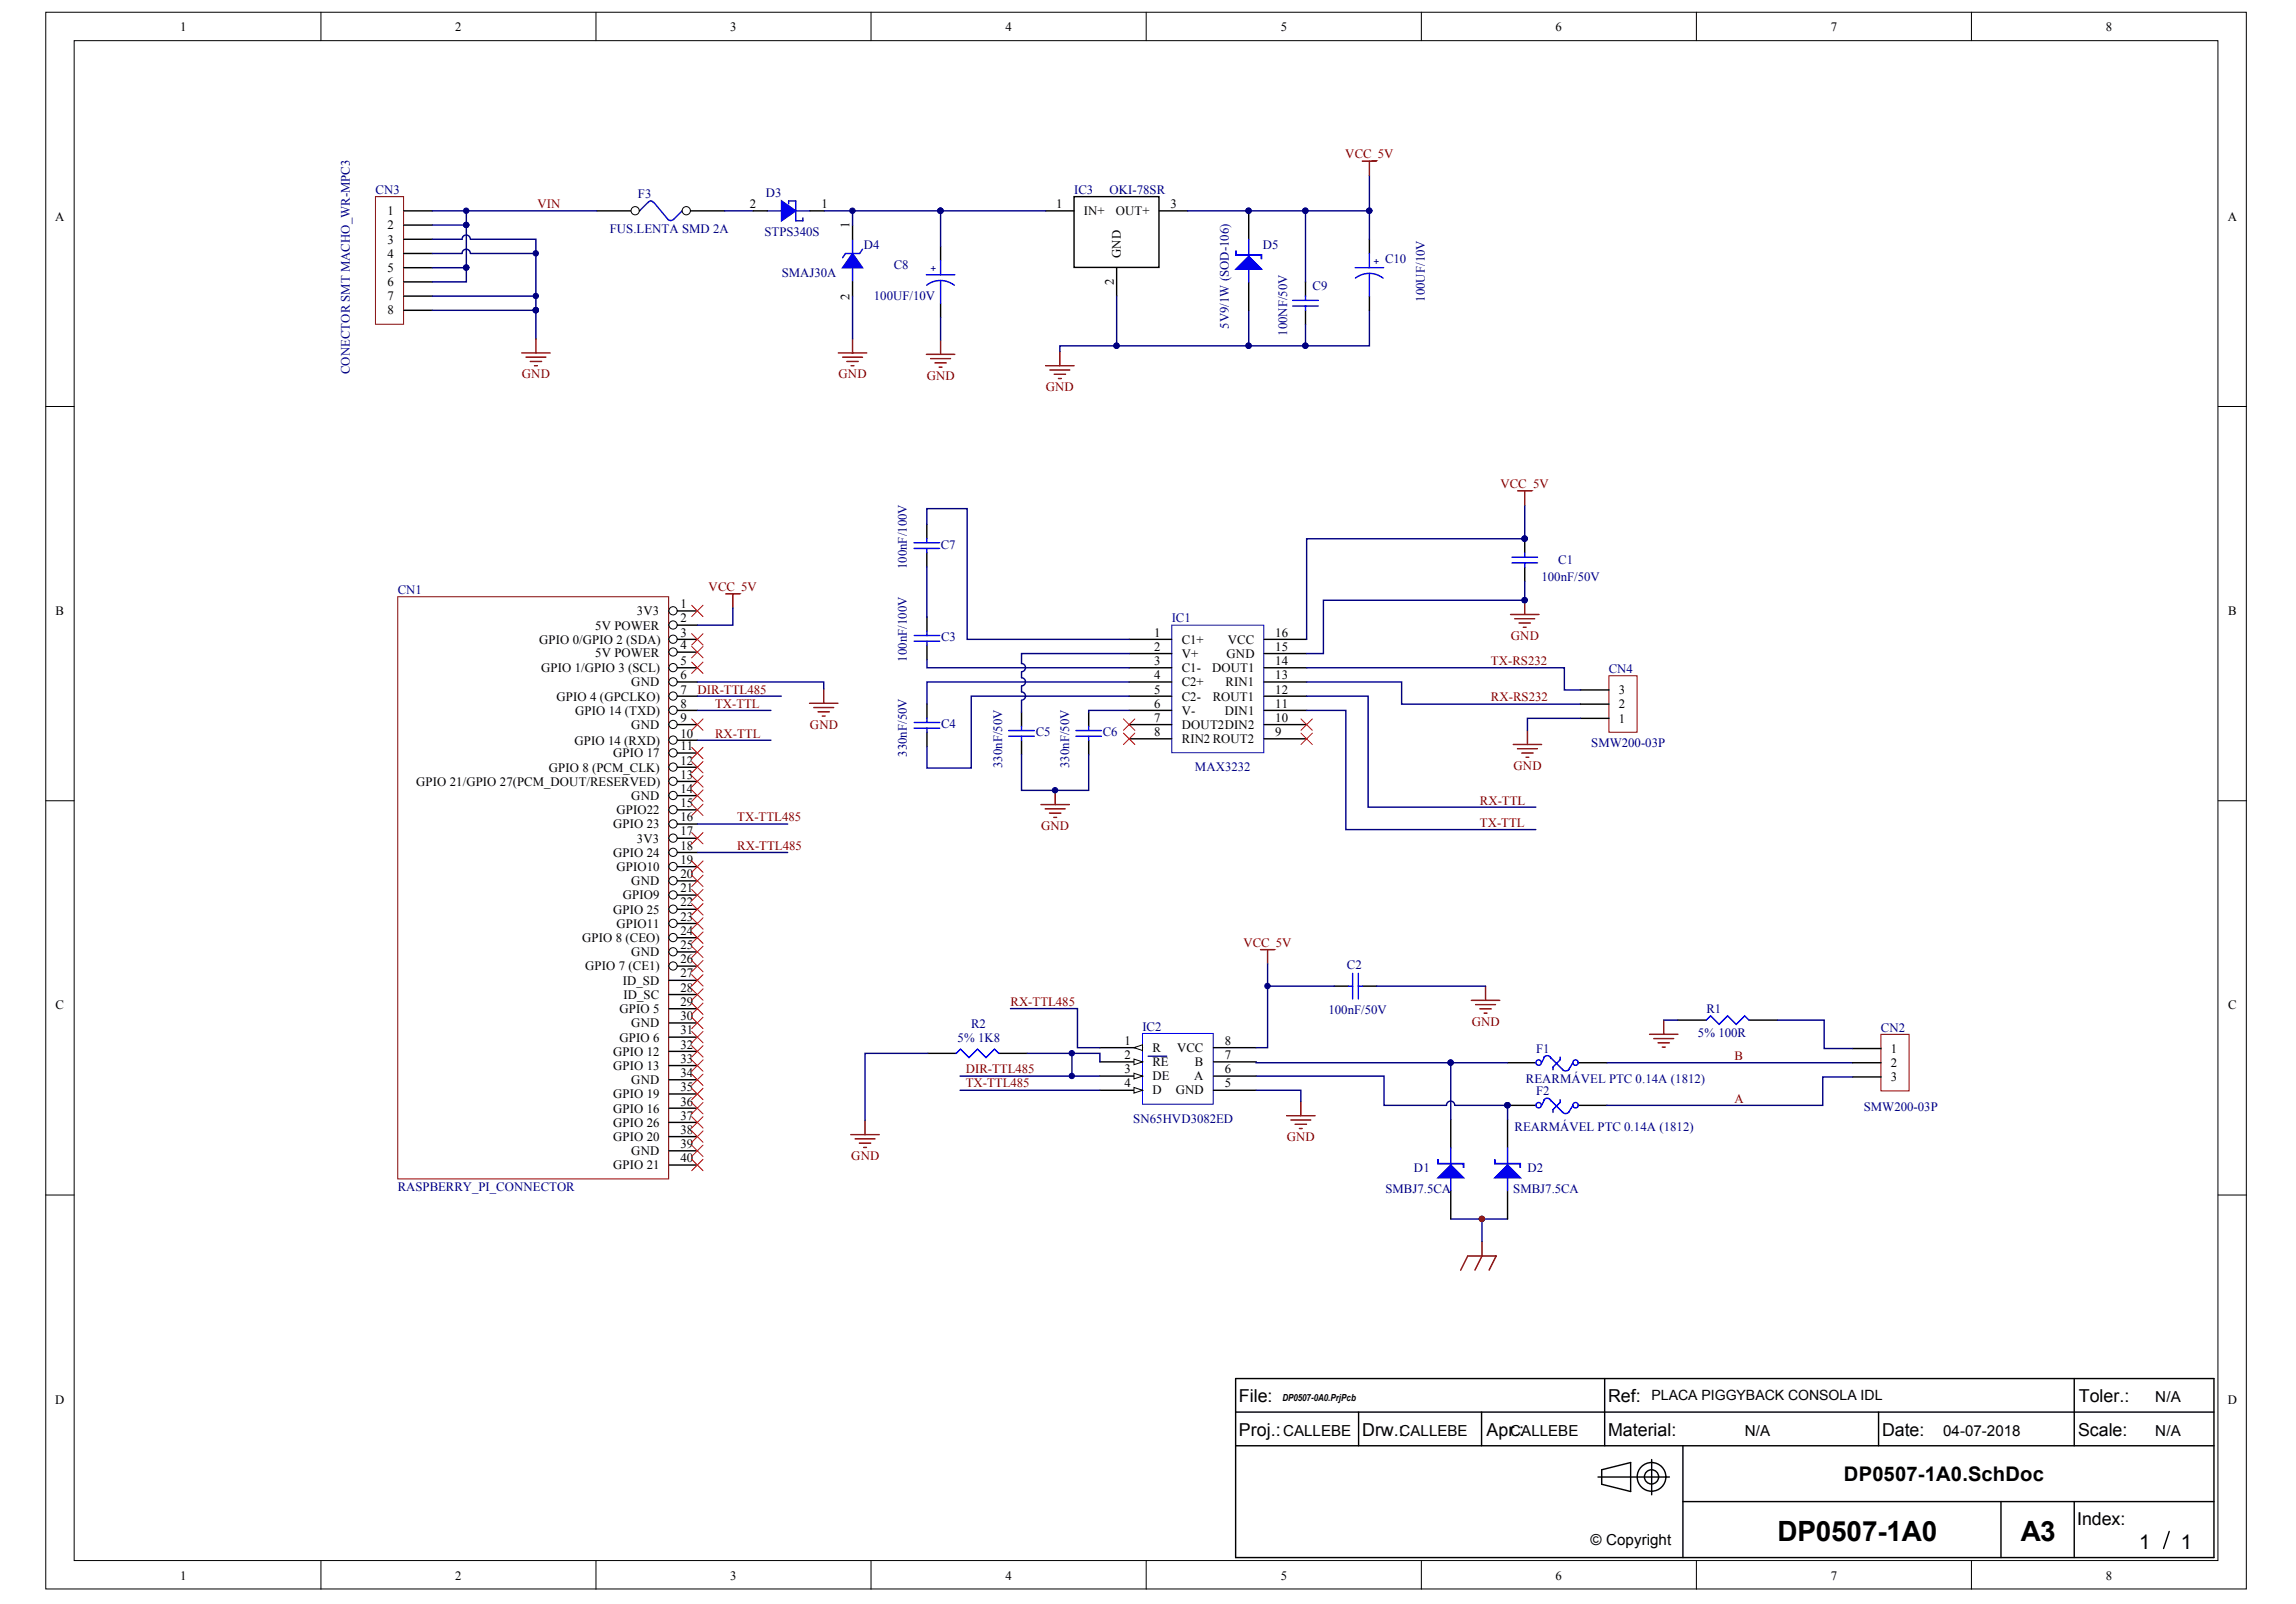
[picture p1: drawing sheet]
<svg xmlns="http://www.w3.org/2000/svg" width="288mm" height="201mm" viewBox="0 0 288 201" stroke-linecap="round" stroke-linejoin="round" font-family="sans-serif">
<defs><g id="words">
<g font-size="3.5">
<text x="222.8" y="193.2">DP0507-1A0</text>
<text x="253.4" y="193.2">A3</text>
</g>
<g font-size="2.5">
<text x="231.2" y="185.6">DP0507-1A0.SchDoc</text>
<text x="268.2" y="194.1">1</text>
<text x="273.4" y="194.1">1</text>
</g>
<g font-size="2.2">
<text x="155.3" y="180">Proj.:</text>
<text x="155.3" y="175.8">File:</text>
<text x="170.8" y="180">Drw.:</text>
<text x="186.4" y="180">Apr.:</text>
<text x="201.6" y="180">Material:</text>
<text x="201.6" y="175.8">Ref:</text>
<text x="236" y="180">Date:</text>
<text x="260.6" y="175.8">Toler.:</text>
<text x="260.6" y="180">Scale:</text>
<text x="260.4" y="191.2">Index:</text>
</g>
<g font-size="1.9">
<text x="160.9" y="180">CALLEBE</text>
<text x="175.5" y="180">CALLEBE</text>
<text x="189.3" y="180">CALLEBE</text>
<text x="218.7" y="180">N/A</text>
<text x="243.6" y="180">04-07-2018</text>
<text x="270.2" y="180">N/A</text>
<text x="270.2" y="175.8">N/A</text>
<text x="199.4" y="193.7">© Copyright</text>
</g>
<text font-size="1.8" x="207.1" y="175.5">PLACA PIGGYBACK CONSOLA IDL</text>
<g font-size="1.6">
<text x="22.6" y="3.8">1</text>
<text x="57.1" y="3.8">2</text>
<text x="91.5" y="3.8">3</text>
<text x="126.1" y="3.8">4</text>
<text x="160.6" y="3.8">5</text>
<text x="195" y="3.8">6</text>
<text x="229.5" y="3.8">7</text>
<text x="264" y="3.8">8</text>
<text x="6.9" y="27.7">A</text>
<text x="48.6" y="27">1</text>
<text x="48.6" y="28.8">2</text>
<text x="94" y="26.1">2</text>
<text x="103" y="26.1">1</text>
<text x="106.5" y="28.5" transform="rotate(-90 106.5 28.5)">1</text>
<text x="132.4" y="26.1">1</text>
<text x="135.9" y="27">IN+</text>
<text x="139.9" y="27">OUT+</text>
<text x="146.8" y="26.1">3</text>
<text x="279.3" y="27.7">A</text>
<text x="48.6" y="30.5">3</text>
<text x="48.6" y="32.3">4</text>
<text x="48.6" y="34.1">5</text>
<text x="48.6" y="35.9">6</text>
<text x="139.6" y="35.8" transform="rotate(-90 139.6 35.8)">2</text>
<text x="140.5" y="32.3" transform="rotate(-90 140.5 32.3)">GND</text>
<text x="48.6" y="37.7">7</text>
<text x="48.6" y="39.4">8</text>
<text x="106.5" y="37.6" transform="rotate(-90 106.5 37.6)">2</text>
<text x="7" y="77.1">B</text>
<text x="79.9" y="77.1">3V3</text>
<text x="85.3" y="76.2">1</text>
<text x="279.4" y="77.1">B</text>
<text x="67.6" y="80.7">GPIO 0/GPIO 2 (SDA)</text>
<text x="74.6" y="78.9">5V POWER</text>
<text x="74.6" y="82.3">5V POWER</text>
<text x="85.3" y="78">2</text>
<text x="85.3" y="79.8">3</text>
<text x="85.3" y="81.4">4</text>
<text x="85.3" y="83.4">5</text>
<text x="144.7" y="79.8">1</text>
<text x="144.7" y="81.6">2</text>
<text x="144.7" y="83.4">3</text>
<text x="148.2" y="80.7">C1+</text>
<text x="148.2" y="82.5">V+</text>
<text x="153.8" y="82.5">GND</text>
<text x="153.9" y="80.7">VCC</text>
<text x="159.9" y="79.8">16</text>
<text x="159.9" y="81.6">15</text>
<text x="159.9" y="83.4">14</text>
<text x="67.8" y="84.2">GPIO 1/GPIO 3 (SCL)</text>
<text x="69.8" y="87.8">GPIO 4 (GPCLKO)</text>
<text x="72.1" y="89.6">GPIO 14 (TXD)</text>
<text x="79.1" y="86.1">GND</text>
<text x="85.3" y="85.1">6</text>
<text x="85.3" y="86.9">7</text>
<text x="85.3" y="88.7">8</text>
<text x="144.7" y="85.1">4</text>
<text x="144.7" y="86.9">5</text>
<text x="144.7" y="88.7">6</text>
<text x="148.2" y="84.2">C1-</text>
<text x="148.2" y="86.1">C2+</text>
<text x="148.2" y="87.8">C2-</text>
<text x="148.2" y="89.6">V-</text>
<text x="152" y="84.2">DOUT1</text>
<text x="152" y="87.8">ROUT1</text>
<text x="153.6" y="89.6">DIN1</text>
<text x="153.7" y="86.1">RIN1</text>
<text x="159.9" y="85.1">13</text>
<text x="159.9" y="86.9">12</text>
<text x="159.9" y="88.7">11</text>
<text x="203" y="88.8">2</text>
<text x="203" y="87">3</text>
<text x="72" y="93.4">GPIO 14 (RXD)</text>
<text x="76.9" y="95">GPIO 17</text>
<text x="79.1" y="91.4">GND</text>
<text x="85.3" y="90.5">9</text>
<text x="85.3" y="92.5">10</text>
<text x="85.3" y="94.1">11</text>
<text x="85.3" y="95.8">12</text>
<text x="144.7" y="90.5">7</text>
<text x="144.7" y="92.3">8</text>
<text x="148.2" y="91.4">DOUT2DIN2</text>
<text x="148.2" y="93.1">RIN2 ROUT2</text>
<text x="159.9" y="90.5">10</text>
<text x="159.9" y="92.3">9</text>
<text x="203" y="90.6">1</text>
<text x="52.2" y="98.5">GPIO 21/GPIO 27(PCM_DOUT/RESERVED)</text>
<text x="68.8" y="96.7">GPIO 8 (PCM_CLK)</text>
<text x="79.1" y="100.3">GND</text>
<text x="85.3" y="97.6">13</text>
<text x="85.3" y="99.4">14</text>
<text x="85.3" y="101.2">15</text>
<text x="76.9" y="103.9">GPIO 23</text>
<text x="76.9" y="107.4">GPIO 24</text>
<text x="77.3" y="102.1">GPIO22</text>
<text x="79.9" y="105.6">3V3</text>
<text x="85.3" y="103">16</text>
<text x="85.3" y="104.7">17</text>
<text x="85.3" y="106.5">18</text>
<text x="77.3" y="109.2">GPIO10</text>
<text x="78.1" y="112.8">GPIO9</text>
<text x="79.1" y="111">GND</text>
<text x="85.3" y="108.3">19</text>
<text x="85.3" y="110.1">20</text>
<text x="85.3" y="111.9">21</text>
<text x="85.3" y="113.6">22</text>
<text x="73" y="118.1">GPIO 8 (CEO)</text>
<text x="76.9" y="114.5">GPIO 25</text>
<text x="77.3" y="116.3">GPIO11</text>
<text x="79.1" y="119.9">GND</text>
<text x="85.3" y="117.2">24</text>
<text x="85.3" y="115.4">23</text>
<text x="85.3" y="119">25</text>
<text x="73.4" y="121.6">GPIO 7 (CE1)</text>
<text x="78.1" y="123.5">ID_SD</text>
<text x="78.2" y="125.2">ID_SC</text>
<text x="85.3" y="120.8">26</text>
<text x="85.3" y="122.5">27</text>
<text x="85.3" y="124.3">28</text>
<text x="7" y="126.5">C</text>
<text x="77.7" y="127">GPIO 5</text>
<text x="77.7" y="130.6">GPIO 6</text>
<text x="79.1" y="128.8">GND</text>
<text x="85.3" y="126.1">29</text>
<text x="85.3" y="127.9">30</text>
<text x="85.3" y="129.7">31</text>
<text x="85.3" y="131.5">32</text>
<text x="141" y="131">1</text>
<text x="144.5" y="131.9">R</text>
<text x="147.6" y="131.9">VCC</text>
<text x="153.6" y="131">8</text>
<text x="237.1" y="132">1</text>
<text x="279.4" y="126.5">C</text>
<text x="76.9" y="132.4">GPIO 12</text>
<text x="76.9" y="134.1">GPIO 13</text>
<text x="76.9" y="137.7">GPIO 19</text>
<text x="79.1" y="135.9">GND</text>
<text x="85.3" y="133.2">33</text>
<text x="85.3" y="135">34</text>
<text x="85.3" y="136.8">35</text>
<text x="141" y="132.8">2</text>
<text x="141" y="134.6">3</text>
<text x="141" y="136.3">4</text>
<text x="144.5" y="133.7">RE</text>
<text x="144.5" y="135.4">DE</text>
<text x="144.5" y="137.2">D</text>
<text x="147.4" y="137.2">GND</text>
<text x="149.7" y="135.4">A</text>
<text x="149.8" y="133.7">B</text>
<text x="153.6" y="132.8">7</text>
<text x="153.6" y="134.6">6</text>
<text x="153.6" y="136.3">5</text>
<text x="237.1" y="133.8">2</text>
<text x="237.1" y="135.6">3</text>
<text x="76.9" y="139.5">GPIO 16</text>
<text x="76.9" y="141.3">GPIO 26</text>
<text x="76.9" y="143">GPIO 20</text>
<text x="85.3" y="138.6">36</text>
<text x="85.3" y="140.4">37</text>
<text x="85.3" y="142.1">38</text>
<text x="85.3" y="143.9">39</text>
<text x="76.9" y="146.6">GPIO 21</text>
<text x="79.1" y="144.8">GND</text>
<text x="85.3" y="145.7">40</text>
<text x="6.9" y="176">D</text>
<text x="279.3" y="176">D</text>
<text x="22.6" y="198">1</text>
<text x="57.1" y="198">2</text>
<text x="91.5" y="198">3</text>
<text x="126.1" y="198">4</text>
<text x="160.6" y="198">5</text>
<text x="195" y="198">6</text>
<text x="229.5" y="198">7</text>
<text x="264" y="198">8</text>
</g>
<g font-size="1.6" fill="#800000">
<text x="168.7" y="19.9">VCC_5V</text>
<text x="67.4" y="26.1">VIN</text>
<text x="65.4" y="47.4">GND</text>
<text x="105.1" y="47.4">GND</text>
<text x="116.2" y="47.6">GND</text>
<text x="131.1" y="49">GND</text>
<text x="188.1" y="61.2">VCC_5V</text>
<text x="88.8" y="74.1">VCC_5V</text>
<text x="186.9" y="83.4">TX-RS232</text>
<text x="189.4" y="80.2">GND</text>
<text x="87.5" y="86.9">DIR-TTL485</text>
<text x="89.7" y="88.7">TX-TTL</text>
<text x="186.9" y="87.9">RX-RS232</text>
<text x="89.7" y="92.5">RX-TTL</text>
<text x="101.5" y="91.4">GND</text>
<text x="185.5" y="100.9">RX-TTL</text>
<text x="189.8" y="96.6">GND</text>
<text x="92.4" y="103">TX-TTL485</text>
<text x="92.4" y="106.5">RX-TTL485</text>
<text x="130.5" y="104.1">GND</text>
<text x="185.5" y="103.6">TX-TTL</text>
<text x="155.9" y="118.7">VCC_5V</text>
<text x="126.7" y="126.1">RX-TTL485</text>
<text x="184.5" y="128.6">GND</text>
<text x="121.1" y="134.6">DIR-TTL485</text>
<text x="121.1" y="136.3">TX-TTL485</text>
<text x="217.5" y="132.9">B</text>
<text x="161.3" y="143.1">GND</text>
<text x="217.5" y="138.2">A</text>
<text x="106.7" y="145.5">GND</text>
</g>
<g font-size="1.6" fill="#000080">
<text x="47.1" y="24.3">CN3</text>
<text x="76.4" y="29.3">FUS.LENTA SMD 2A</text>
<text x="80" y="24.8">F3</text>
<text x="95.9" y="29.6">STPS340S</text>
<text x="96" y="24.7">D3</text>
<text x="134.7" y="24.3">IC3</text>
<text x="139.1" y="24.3">OKI-78SR</text>
<text x="98" y="34.8">SMAJ30A</text>
<text x="108.3" y="31.2">D4</text>
<text x="112.1" y="33.7">C8</text>
<text x="158.3" y="31.2">D5</text>
<text x="173.6" y="33">C10</text>
<text x="109.6" y="37.7">100UF/10V</text>
<text x="154.1" y="41.2" transform="rotate(-90 154.1 41.2)">5V9/1W (SOD-106)</text>
<text x="164.6" y="36.4">C9</text>
<text x="178.6" y="37.8" transform="rotate(-90 178.6 37.8)">100UF/10V</text>
<text x="43.9" y="46.9" transform="rotate(-90 43.9 46.9)">CONECTOR SMT MACHO_WR-MPC3</text>
<text x="161.4" y="42.1" transform="rotate(-90 161.4 42.1)">100NF/50V</text>
<text x="113.7" y="71.3" transform="rotate(-90 113.7 71.3)">100nF/100V</text>
<text x="118" y="68.8">C7</text>
<text x="195.4" y="70.7">C1</text>
<text x="49.9" y="74.5">CN1</text>
<text x="193.3" y="72.8">100nF/50V</text>
<text x="113.7" y="82.9" transform="rotate(-90 113.7 82.9)">100nF/100V</text>
<text x="118" y="80.4">C3</text>
<text x="146.9" y="78">IC1</text>
<text x="201.7" y="84.4">CN4</text>
<text x="113.7" y="94.9" transform="rotate(-90 113.7 94.9)">330nF/50V</text>
<text x="118" y="91.3">C4</text>
<text x="129.9" y="92.3">C5</text>
<text x="138.3" y="92.3">C6</text>
<text x="199.5" y="93.7">SMW200-03P</text>
<text x="125.6" y="96.3" transform="rotate(-90 125.6 96.3)">330nF/50V</text>
<text x="134" y="96.3" transform="rotate(-90 134 96.3)">330nF/50V</text>
<text x="149.8" y="96.6">MAX3232</text>
<text x="168.9" y="121.5">C2</text>
<text x="120.1" y="130.6">5% 1K8</text>
<text x="121.8" y="128.9">R2</text>
<text x="143.2" y="129.2">IC2</text>
<text x="166.6" y="127.2">100nF/50V</text>
<text x="192.6" y="132">F1</text>
<text x="212.9" y="130">5% 100R</text>
<text x="213.9" y="127">R1</text>
<text x="235.8" y="129.3">CN2</text>
<text x="191.3" y="135.7">REARMÁVEL PTC 0.14A (1812)</text>
<text x="192.6" y="137.3">F2</text>
<text x="142.1" y="140.8">SN65HVD3082ED</text>
<text x="189.9" y="141.8">REARMÁVEL PTC 0.14A (1812)</text>
<text x="233.7" y="139.3">SMW200-03P</text>
<text x="49.9" y="149.3">RASPBERRY_PI_CONNECTOR</text>
<text x="173.7" y="149.6">SMBJ7.5CA</text>
<text x="177.3" y="146.9">D1</text>
<text x="189.7" y="149.6">SMBJ7.5CA</text>
<text x="191.5" y="146.9">D2</text>
</g>
<g font-size="1.3" fill="#000080">
<text x="116.7" y="34.2">+</text>
<text x="172.2" y="33.3">+</text>
</g>
<text font-size="1.2" x="160.8" y="175.6">DP0507-0A0.PrjPcb</text>
</g></defs>
<g fill="#fff" stroke="#000" stroke-width=".13">
<path d="M5.7 1.5h275.9v197.7h-275.9z"/>
<path d="M9.3 5.1h268.8v190.5h-268.8z"/>
</g>
<g fill="none" stroke="#000" stroke-width=".13">
<path d="M40.2 1.5v3.6M74.7 1.5v3.6M109.2 1.5v3.6M143.7 1.5v3.6M178.2 1.5v3.6M212.7 1.5v3.6M247.2 1.5v3.6M5.7 51h3.6M278.1 51h3.6M5.7 100.4h3.6M278.1 100.4h3.6M5.7 149.8h3.6"/>
<path d="M278.1 149.8h3.6M40.2 195.7v3.5M74.7 195.7v3.5M109.2 195.7v3.5M143.7 195.7v3.5M178.2 195.7v3.5M212.7 195.7v3.5M247.2 195.7v3.5"/>
</g>
<circle cx="185.8" cy="152.8" r=".34" fill="#000080" stroke="#000080" stroke-width=".13"/>
<g fill="none" stroke="#000" stroke-width=".18">
<path d="M137.9 131.3h5.3M154.9 177h122.7M154.9 172.8h122.7v22.5h-122.7zM170.3 177v4.2M185.8 177v4.2M201.2 172.8v8.4M235.5 177v4.2M260.1 172.8v8.4M154.9 181.2h122.7M200.4 185.2h8.9M200.8 184.3l3.6-1v3.7l-3.6-.9zM207.1 183v4.4"/>
<path d="M211 188.2h66.6M211 181.2v14.1M250.9 188.2v7.1M260.1 188.2v7.1M272 192l-.7 2.1"/>
<circle cx="207.1" cy="185.1" r="1.8"/>
<circle cx="207.1" cy="185.1" r=".89"/>
</g>
<path d="M156.4 182.6h36.9v11.9h-36.9z" fill="none" stroke="#fff" stroke-width=".13"/>
<path d="M143.2 129.6h8.9v8.8h-8.9z" fill="none" stroke="#0000bf" stroke-width=".13"/>
<path d="M144 132.4h2.3" fill="none" stroke="#0000bf" stroke-width=".18"/>
<path d="M142.2 131.3l1-.3v.7z" fill="#fff" stroke="#000" stroke-width=".13"/>
<path d="M137.9 133.1h5.3" fill="none" stroke="#000" stroke-width=".18"/>
<path d="M142.2 132.8l1 .3-1 .4z" fill="#fff" stroke="#000" stroke-width=".13"/>
<path d="M137.9 134.9h5.3" fill="none" stroke="#000" stroke-width=".18"/>
<path d="M142.2 134.5l1 .4-1 .4z" fill="#fff" stroke="#000" stroke-width=".13"/>
<path d="M137.9 136.7h5.3" fill="none" stroke="#000" stroke-width=".18"/>
<path d="M142.2 136.3l1 .4-1 .3z" fill="#fff" stroke="#000" stroke-width=".13"/>
<path d="M152.1 131.3h5.4M152.1 133.1h5.4M152.1 134.9h5.4M152.1 136.7h5.4" fill="none" stroke="#000" stroke-width=".18"/>
<path d="M146.9 78.4h11.5v16h-11.5z" fill="#fff" stroke="#0000bf" stroke-width=".13"/>
<g fill="none" stroke="#000" stroke-width=".18">
<path d="M83.9 76.6h3.5M116.2 77.4v1.7M191.2 67.5v1.8M191.2 71.1v1.8M116.2 80.9v1.8M116.2 88.3v1.7M116.2 91.8v1.8M128.1 89.3v1.8M128.1 92.8v1.8M136.5 89.3v1.8M136.5 92.8v1.8M141.6 80.2h5.3"/>
<path d="M141.6 81.9h5.3M141.6 83.7h5.3M141.6 85.5h5.3M141.6 87.3h5.3M141.6 89.1h5.3M141.6 90.8h5.3M141.6 92.6h5.3M158.5 80.2h5.3M158.5 81.9h5.3M158.5 83.7h5.3M158.5 85.5h5.3M158.5 87.3h5.3"/>
<path d="M158.5 89.1h5.3M158.5 90.8h5.3M158.5 92.6h5.3M116.3 132.1h3.6M125.2 132.1h3.6M167.3 123.6h1.8M170.8 123.6h1.8M189 133.2h3.6M189 138.6h3.6M197.9 133.2h3.6M197.9 138.6h3.6M210.4 127.9h3.5"/>
<path d="M219.3 127.9h3.5M181.9 140.4v3.5M181.9 149.3v3.5M189 140.4v3.5M189 149.3v3.5"/>
</g>
<g fill="none" stroke="#800000" stroke-width=".18">
<path d="M91 74.5h1.8M91.9 74.5v1.7M189.4 77h3.5M189.9 77.6h2.5M190.5 78.1h1.4M191 78.6h.3M191.2 75.3v1.7M101.5 88.2h3.6M102 88.7h2.5M102.6 89.2h1.4M103.1 89.8h.4M103.3 86.4v1.8"/>
<path d="M132.3 99.1v1.8M130.5 100.9h3.6M131 101.4h2.5M131.6 101.9h1.4M132.1 102.5h.4M158 119.1h1.8M158.9 119.1v1.7M161.3 139.9h3.6M163.1 138.1v1.8M184.5 125.4h3.5M185 125.9h2.5M185.5 126.5h1.5"/>
<path d="M186.1 127h.3M186.3 123.6v1.8M206.8 129.7h3.6M207.3 130.2h2.5M207.9 130.7h1.4M208.4 131.3h.4M208.6 127.9v1.8M106.7 142.2h3.5M107.2 142.8h2.5M107.7 143.3h1.5M108.3 143.8h.3M108.5 140.5v1.7"/>
<path d="M161.8 140.4h2.5M162.4 140.9h1.4M162.9 141.5h.4M183.1 159.2l.9-1.7h3.6l-.9 1.7M185.8 155.7v1.8l-.9 1.7"/>
</g>
<g fill="none" stroke="#00f" stroke-width=".18">
<path d="M114.6 79.7h3.2M116.2 79.1v.6M189.6 70.6h3.2M189.6 69.9h3.2M191.2 69.3v.6M191.2 70.6v.5M114.6 80.4h3.2M114.6 91.3h3.2M114.6 90.6h3.2M116.2 80.4v.5M116.2 90v.6M116.2 91.3v.5"/>
<path d="M126.5 92.3h3.2M126.5 91.6h3.2M128.1 91.1v.5M128.1 92.3v.5M134.9 92.3h3.2M134.9 91.6h3.2M136.5 91.1v.5M136.5 92.3v.5M119.9 132.1l.5-.6 1.1 1.1 1.1-1.1 1 1.1 1.1-1.1 .5 .6M169.1 123.6h.5M169.6 122v3.2M170.3 123.6h.5"/>
<path d="M170.3 122v3.2M193.5 132.6a.52 .52 0 0 1 .6-.3 .52 .52 0 0 1 .4 .4M193.5 137.9a.52 .52 0 0 1 .6-.2 .52 .52 0 0 1 .4 .4M193.6 132.5l-.3 .7M193.6 137.9l-.3 .7M194.4 132.5l1.6 1.6M194.4 137.9l1.6 1.6M195.6 132.5v.4l-.9 .9v.3M195.6 137.9v.3l-.9 .9v.4M196.7 134a.52 .52 0 0 1-.8 .1M196.7 139.3a.52 .52 0 0 1-.8 .1M197.2 133.2l-.5 .9"/>
<path d="M197.2 138.6l-.5 .9M213.9 127.9l.6-.5 1 1 1.1-1 1.1 1 1-1 .6 .5M181.9 143.9v5.4M189 143.9v5.4"/>
<circle cx="192.9" cy="138.6" r=".34"/>
<circle cx="192.9" cy="133.2" r=".34"/>
<circle cx="197.5" cy="138.6" r=".34"/>
<circle cx="197.5" cy="133.2" r=".34"/>
</g>
<g fill="#000080" stroke="#000080" stroke-width=".13">
<circle cx="132.3" cy="99.1" r=".34"/>
<circle cx="191.1" cy="67.5" r=".34"/>
<circle cx="191.1" cy="75.2" r=".34"/>
<circle cx="158.9" cy="123.6" r=".34"/>
<circle cx="134.4" cy="132" r=".34"/>
<circle cx="134.4" cy="134.9" r=".34"/>
<circle cx="181.9" cy="133.2" r=".34"/>
<circle cx="189" cy="138.6" r=".34"/>
</g>
<g fill="none" stroke="#000080" stroke-width=".18">
<path d="M191.2 72.9v2.4h-25.3v6.6h-2.1M116.2 82.7v1h25.4M128.1 86v.7a.52 .52 0 0 1 .5 .6 .52 .52 0 0 1-.5 .5M128.1 84.2v.8a.52 .52 0 0 1 .5 .5 .52 .52 0 0 1-.5 .5M128.1 94.6v4.5h8.4v-4.5M128.1 87.8v1.5M141.6 85.5h-25.4v2.8M141.6 87.3h-19.8v9h-5.6v-2.7M141.6 81.9h-13.5v1.3a.52 .52 0 0 1 .5 .5 .52 .52 0 0 1-.5 .5M141.6 89.1h-5.1v.2M163.8 85.5h11.9v2.8h22.5M163.8 87.3h7.7v13.9h21.1"/>
<path d="M163.8 89.1h4.9v14.9h23.9M116.3 132.1h-7.8v8.4M120.4 134.9h17.5M120.4 136.7h17.5M126.7 126.4h8.4v4.9h2.8M128.8 132.1h9.1v1M134.4 132.1v2.8M157.5 136.7h5.6v1.4M157.5 133.1v.1h24.4v7.2M157.5 134.9h16v3.7h7.9a.52 .52 0 0 1 .5-.6 .52 .52 0 0 1 .5 .6M158.9 120.8v10.5h-1.4M158.9 123.6h8.4"/>
<path d="M172.6 123.6h13.7M181.9 133.2h7.1M182.4 138.6h6.6v1.8M201.5 133.2h30.8M208.6 127.9h1.8M181.9 152.8h7.1M185.8 152.8v2.9"/>
</g>
<g fill="#00f" stroke="#00f" stroke-width=".18">
<path d="M181.9 146.1l1.6 1.6h-3.2z"/>
<path d="M189 146.1l1.6 1.6h-3.2z"/>
<path d="M180.3 145.3v.6h3.2v.5v-.5h-3.2z" fill-rule="evenodd"/>
<path d="M187.4 145.3v.6h3.2v.5v-.5h-3.2z" fill-rule="evenodd"/>
</g>
<circle cx="185.8" cy="152.8" r=".34" fill="#800000" stroke="#800000" stroke-width=".13"/>
<path d="M49.9 74.8h33.9v73h-33.9z" fill="none" stroke="#800000" stroke-width=".13"/>
<circle cx="84.4" cy="76.6" r=".52" fill="#fff" stroke="#000" stroke-width=".13"/>
<path d="M83.9 78.4h3.5" fill="none" stroke="#000" stroke-width=".18"/>
<circle cx="84.4" cy="78.4" r=".52" fill="#fff" stroke="#000" stroke-width=".13"/>
<path d="M83.9 80.2h3.5" fill="none" stroke="#000" stroke-width=".18"/>
<circle cx="84.4" cy="80.1" r=".52" fill="#fff" stroke="#000" stroke-width=".13"/>
<path d="M83.9 81.8h3.5" fill="none" stroke="#000" stroke-width=".18"/>
<circle cx="84.4" cy="81.7" r=".52" fill="#fff" stroke="#000" stroke-width=".13"/>
<path d="M83.9 83.7h3.5" fill="none" stroke="#000" stroke-width=".18"/>
<circle cx="84.4" cy="83.7" r=".52" fill="#fff" stroke="#000" stroke-width=".13"/>
<path d="M83.9 85.5h3.5" fill="none" stroke="#000" stroke-width=".18"/>
<circle cx="84.4" cy="85.5" r=".52" fill="#fff" stroke="#000" stroke-width=".13"/>
<path d="M83.9 87.3h3.5" fill="none" stroke="#000" stroke-width=".18"/>
<circle cx="84.4" cy="87.3" r=".52" fill="#fff" stroke="#000" stroke-width=".13"/>
<path d="M83.9 89.1h3.5" fill="none" stroke="#000" stroke-width=".18"/>
<circle cx="84.4" cy="89" r=".52" fill="#fff" stroke="#000" stroke-width=".13"/>
<path d="M83.9 90.8h3.5" fill="none" stroke="#000" stroke-width=".18"/>
<circle cx="84.4" cy="90.8" r=".52" fill="#fff" stroke="#000" stroke-width=".13"/>
<path d="M83.9 92.8h3.5" fill="none" stroke="#000" stroke-width=".18"/>
<circle cx="84.4" cy="92.8" r=".52" fill="#fff" stroke="#000" stroke-width=".13"/>
<path d="M83.9 98h3.5" fill="none" stroke="#000" stroke-width=".18"/>
<circle cx="84.4" cy="97.9" r=".52" fill="#fff" stroke="#000" stroke-width=".13"/>
<path d="M83.9 99.7h3.5" fill="none" stroke="#000" stroke-width=".18"/>
<circle cx="84.4" cy="99.7" r=".52" fill="#fff" stroke="#000" stroke-width=".13"/>
<path d="M83.9 101.5h3.5" fill="none" stroke="#000" stroke-width=".18"/>
<circle cx="84.4" cy="101.5" r=".52" fill="#fff" stroke="#000" stroke-width=".13"/>
<path d="M83.9 103.3h3.5" fill="none" stroke="#000" stroke-width=".18"/>
<circle cx="84.4" cy="103.3" r=".52" fill="#fff" stroke="#000" stroke-width=".13"/>
<path d="M83.9 105.1h3.5" fill="none" stroke="#000" stroke-width=".18"/>
<circle cx="84.4" cy="105.1" r=".52" fill="#fff" stroke="#000" stroke-width=".13"/>
<path d="M83.9 106.9h3.5" fill="none" stroke="#000" stroke-width=".18"/>
<circle cx="84.4" cy="106.9" r=".52" fill="#fff" stroke="#000" stroke-width=".13"/>
<path d="M83.9 108.6h3.5" fill="none" stroke="#000" stroke-width=".18"/>
<circle cx="84.4" cy="108.6" r=".52" fill="#fff" stroke="#000" stroke-width=".13"/>
<path d="M83.9 110.4h3.5" fill="none" stroke="#000" stroke-width=".18"/>
<circle cx="84.4" cy="110.4" r=".52" fill="#fff" stroke="#000" stroke-width=".13"/>
<path d="M83.9 112.2h3.5" fill="none" stroke="#000" stroke-width=".18"/>
<circle cx="84.4" cy="112.2" r=".52" fill="#fff" stroke="#000" stroke-width=".13"/>
<path d="M83.9 114h3.5" fill="none" stroke="#000" stroke-width=".18"/>
<circle cx="84.4" cy="114" r=".52" fill="#fff" stroke="#000" stroke-width=".13"/>
<path d="M83.9 94.4h3.5" fill="none" stroke="#000" stroke-width=".18"/>
<circle cx="84.4" cy="94.4" r=".52" fill="#fff" stroke="#000" stroke-width=".13"/>
<path d="M83.9 96.2h3.5" fill="none" stroke="#000" stroke-width=".18"/>
<circle cx="84.4" cy="96.2" r=".52" fill="#fff" stroke="#000" stroke-width=".13"/>
<path d="M83.9 117.6h3.5" fill="none" stroke="#000" stroke-width=".18"/>
<circle cx="84.4" cy="117.5" r=".52" fill="#fff" stroke="#000" stroke-width=".13"/>
<path d="M83.9 115.8h3.5" fill="none" stroke="#000" stroke-width=".18"/>
<circle cx="84.4" cy="115.8" r=".52" fill="#fff" stroke="#000" stroke-width=".13"/>
<path d="M83.9 119.3h3.5" fill="none" stroke="#000" stroke-width=".18"/>
<circle cx="84.4" cy="119.3" r=".52" fill="#fff" stroke="#000" stroke-width=".13"/>
<path d="M83.9 121.1h3.5" fill="none" stroke="#000" stroke-width=".18"/>
<circle cx="84.4" cy="121.1" r=".52" fill="#fff" stroke="#000" stroke-width=".13"/>
<g fill="none" stroke="#000" stroke-width=".18">
<path d="M50.6 26.4h3.6M50.6 28.2h3.6M50.6 30h3.6M50.6 31.8h3.6M50.6 33.6h3.6M50.6 35.3h3.6M50.6 37.1h3.6M50.6 38.9h3.6M85.5 26.4h5.4M106.9 28.2v1.8M106.9 35.3v1.8M131.1 26.4h3.6"/>
<path d="M134.7 24.7h10.6v8.8h-10.6zM140 33.6v3.5M145.3 26.4h3.6M156.6 26.4v3.6M156.6 35.3v3.6M163.7 35.3v1.8M163.7 38.9v1.8M171.7 30v1.8M171.7 37.1v1.8M116.2 65.7v1.8M116.2 69.3v1.8M198.2 90.1h3.5"/>
<path d="M198.2 88.3h3.5M198.2 86.5h3.5M83.9 122.9h3.5M83.9 124.7h3.5M83.9 126.5h3.5M83.9 128.2h3.5M83.9 130h3.5M83.9 131.8h3.5M83.9 133.6h3.5M83.9 135.4h3.5M83.9 137.1h3.5M83.9 138.9h3.5"/>
<path d="M232.3 131.4h3.5M232.3 133.2h3.5M232.3 135h3.5M83.9 140.7h3.5M83.9 142.5h3.5M83.9 144.3h3.5M83.9 146.1h3.5"/>
</g>
<g fill="none" stroke="#000080" stroke-width=".18">
<path d="M106.9 26.4v1.8M140 37.1v6.3h-7.1v.7M148.9 26.4h14.8v8.9M156.6 38.9v4.5h7.1v-2.7M163.7 26.4h8v3.6M171.7 38.9v4.5h-8M171.7 22v4.4M140 43.4h16.6M91.9 76.2v2.2h-4.5M116.2 65.7v-1.9h5.1v16.4h20.3M116.2 71.1v6.3M191.2 63.3v4.2h-27.4v12.7"/>
<path d="M87.4 85.5h15.9v.9M87.4 87.3h10.6M87.4 89.1h9.3M87.4 92.8h9.3M163.8 83.7h32.3v2.8h2.1M198.2 90.1h-6.7v1.5M87.4 103.3h11.4M87.4 106.9h11.4M222.8 127.9h5.9v3.5h3.6M232.3 135h-3.8v3.6h-27"/>
</g>
<g fill="none" stroke="#f00" stroke-width=".13">
<path d="M86.7 75.9l1.4 1.4M86.7 79.4l1.4 1.5M88.1 75.9l-1.4 1.4M88.1 79.4l-1.4 1.5M86.7 81l1.4 1.5M86.7 83l1.4 1.4M86.7 90.1l1.4 1.5M86.7 93.7l1.4 1.4M86.7 95.5l1.4 1.4M86.7 97.3l1.4 1.4M86.7 99l1.4 1.5M88.1 81l-1.4 1.5"/>
<path d="M88.1 83l-1.4 1.4M88.1 90.1l-1.4 1.5M88.1 93.7l-1.4 1.4M88.1 95.5l-1.4 1.4M88.1 97.3l-1.4 1.4M88.1 99l-1.4 1.5M86.7 100.8l1.4 1.4M86.7 104.4l1.4 1.4M86.7 107.9l1.4 1.5M86.7 109.7l1.4 1.4M86.7 111.5l1.4 1.4M86.7 113.3l1.4 1.4"/>
<path d="M86.7 115.1l1.4 1.4M86.7 116.8l1.4 1.5M86.7 118.6l1.4 1.4M88.1 100.8l-1.4 1.4M88.1 104.4l-1.4 1.4M88.1 107.9l-1.4 1.5M88.1 109.7l-1.4 1.4M88.1 111.5l-1.4 1.4M88.1 113.3l-1.4 1.4M88.1 115.1l-1.4 1.4M88.1 116.8l-1.4 1.5M88.1 118.6l-1.4 1.4"/>
<path d="M86.7 120.4l1.4 1.4M86.7 122.2l1.4 1.4M86.7 124l1.4 1.4M86.7 125.7l1.4 1.5M86.7 127.5l1.4 1.5M86.7 129.3l1.4 1.4M86.7 131.1l1.4 1.4M86.7 132.9l1.4 1.4M86.7 134.7l1.4 1.4M86.7 136.4l1.4 1.5M86.7 138.2l1.4 1.4M86.7 140l1.4 1.4"/>
<path d="M88.1 120.4l-1.4 1.4M88.1 122.2l-1.4 1.4M88.1 124l-1.4 1.4M88.1 125.7l-1.4 1.5M88.1 127.5l-1.4 1.5M88.1 129.3l-1.4 1.4M88.1 131.1l-1.4 1.4M88.1 132.9l-1.4 1.4M88.1 134.7l-1.4 1.4M88.1 136.4l-1.4 1.5M88.1 138.2l-1.4 1.4M88.1 140l-1.4 1.4"/>
<path d="M86.7 141.8l1.4 1.4M86.7 143.6l1.4 1.4M86.7 145.3l1.4 1.5M88.1 141.8l-1.4 1.4M88.1 143.6l-1.4 1.4M88.1 145.3l-1.4 1.5"/>
</g>
<path d="M47.1 24.7h3.5v15.9h-3.5zM201.7 84.7h3.5v7.1h-3.5zM235.8 129.7h3.6v7.1h-3.6z" fill="none" stroke="#800000" stroke-width=".13"/>
<g fill="none" stroke="#800000" stroke-width=".18">
<path d="M170.8 20.2h1.8M171.7 20.2v1.8M105.1 44.2h3.6M105.6 44.8h2.5M106.2 45.3h1.4M106.7 45.8h.4M106.9 42.5v1.7M131.1 45.8h3.6M131.6 46.4h2.5M132.2 46.9h1.4M132.7 47.5h.4M132.9 44.1v1.7"/>
<path d="M190.3 61.5h1.8M191.2 61.5v1.8M189.7 93.3h3.6M190.3 93.9h2.5M190.8 94.4h1.4M191.3 94.9h.4M191.5 91.6v1.7"/>
</g>
<g fill="none" stroke="#00f" stroke-width=".18">
<path d="M156.6 30v5.3M162.1 38.4h3.2M162.1 37.7h3.2M163.7 37.1v.6M163.7 38.4v.5M169.9 33.6h3.6M171.7 34.3a2.83 2.83 0 0 1 1.7 .6M171.7 34.3a2.83 2.83 0 0 0-1.8 .6M171.7 31.8v1.8M171.7 34.3v2.8M114.6 68.8h3.2M114.6 68h3.2"/>
<path d="M116.2 67.5v.5M116.2 68.8v.5"/>
</g>
<g fill="#000080" stroke="#000080" stroke-width=".13">
<circle cx="191.1" cy="67.5" r=".34"/>
<circle cx="163.7" cy="43.3" r=".34"/>
<circle cx="156.5" cy="43.3" r=".34"/>
<circle cx="163.7" cy="26.4" r=".34"/>
<circle cx="140" cy="43.3" r=".34"/>
<circle cx="156.5" cy="26.4" r=".34"/>
<circle cx="171.7" cy="26.4" r=".34"/>
<circle cx="106.9" cy="26.4" r=".34"/>
</g>
<g fill="#00f" stroke="#00f" stroke-width=".18">
<path d="M156.6 32.1l1.6 1.6h-3.2z"/>
<path d="M155 31.4v.6h3.2v.5v-.5h-3.2z" fill-rule="evenodd"/>
</g>
<path d="M81.3 25.4l-1.1 1M81.3 25.4a.34 .34 0 0 1 .3-.2 .34 .34 0 0 1 .3 .2M82 25.4l1.7 2.1M84.5 27.5a.52 .52 0 0 1-.8 0M85.5 26.4l-1 1.1M106.9 30v1.8M106.9 33.6v1.7M108.1 31.2l-.3 .6h-1.8l-.4 .5" fill="none" stroke="#0000bf" stroke-width=".18"/>
<path d="M106.9 31.8l1.2 1.8h-2.5z" fill="#0000bf" stroke="#0000bf" stroke-width=".18"/>
<circle cx="86" cy="26.4" r=".52" fill="#fff" stroke="#000" stroke-width=".13"/>
<path d="M74.8 26.4h5.4" fill="none" stroke="#000" stroke-width=".18"/>
<circle cx="79.6" cy="26.4" r=".52" fill="#fff" stroke="#000" stroke-width=".13"/>
<g fill="none" stroke="#000080" stroke-width=".18">
<path d="M54.2 26.4h20.6M54.2 37.1h13M54.2 38.9h13M58.5 26.4v1.8h-4.3M58.5 28.2v5.4h-4.3M58.5 33.6v1.7h-4.3M59 31.8a.52 .52 0 0 0-.6-.6 .52 .52 0 0 0-.5 .6h-3.7M59 30a.52 .52 0 0 0-.6-.5 .52 .52 0 0 0-.5 .5h-3.7M59 30h8.2v8.9M59 31.8h8.2M67.2 38.9v3.6M90.9 26.4h3.5"/>
<path d="M103.3 26.4h27.8M106.9 37.1v5.4M117.9 26.4v4.5M117.9 39.8v2.8"/>
</g>
<path d="M65.4 44.2h3.6M65.9 44.8h2.5M66.5 45.3h1.4M67 45.8h.4M67.2 42.5v1.7M116.1 44.4h3.6M116.7 45h2.5M117.2 45.5h1.4M117.8 46h.3M117.9 42.6v1.8" fill="none" stroke="#800000" stroke-width=".18"/>
<path d="M96.2 26.4h1.8M98.9 25.5v-.3h.9v2.5h.9v-.4M99.8 26.4h1.8" fill="none" stroke="#0000bf" stroke-width=".18"/>
<path d="M98 25.2l1.8 1.2-1.8 1.3z" fill="#0000bf" stroke="#0000bf" stroke-width=".18"/>
<path d="M94.4 26.4h1.8M101.6 26.4h1.7M117.9 30.9v1.8M117.9 38v1.8" fill="none" stroke="#000" stroke-width=".18"/>
<path d="M116.1 34.4h3.6M117.9 35.2a2.83 2.83 0 0 0-1.7 .5M117.9 35.2a2.83 2.83 0 0 1 1.7 .6M117.9 32.7v1.7M117.9 35.2v2.8" fill="none" stroke="#00f" stroke-width=".18"/>
<g fill="#000080" stroke="#000080" stroke-width=".13">
<circle cx="117.9" cy="26.4" r=".34"/>
<circle cx="58.5" cy="28.2" r=".34"/>
<circle cx="58.5" cy="26.4" r=".34"/>
<circle cx="58.5" cy="33.5" r=".34"/>
<circle cx="67.2" cy="31.8" r=".34"/>
<circle cx="67.2" cy="37.1" r=".34"/>
<circle cx="67.2" cy="38.9" r=".34"/>
</g>
<path d="M140.9 90.1l1.4 1.5M140.9 91.9l1.4 1.4M142.3 90.1l-1.4 1.5M142.3 91.9l-1.4 1.4M163.1 91.9l1.4 1.4M163.1 90.1l1.4 1.5M164.5 91.9l-1.4 1.4M164.5 90.1l-1.4 1.5" fill="none" stroke="#f00" stroke-width=".13"/>
<use href="#words"/>
</svg>
